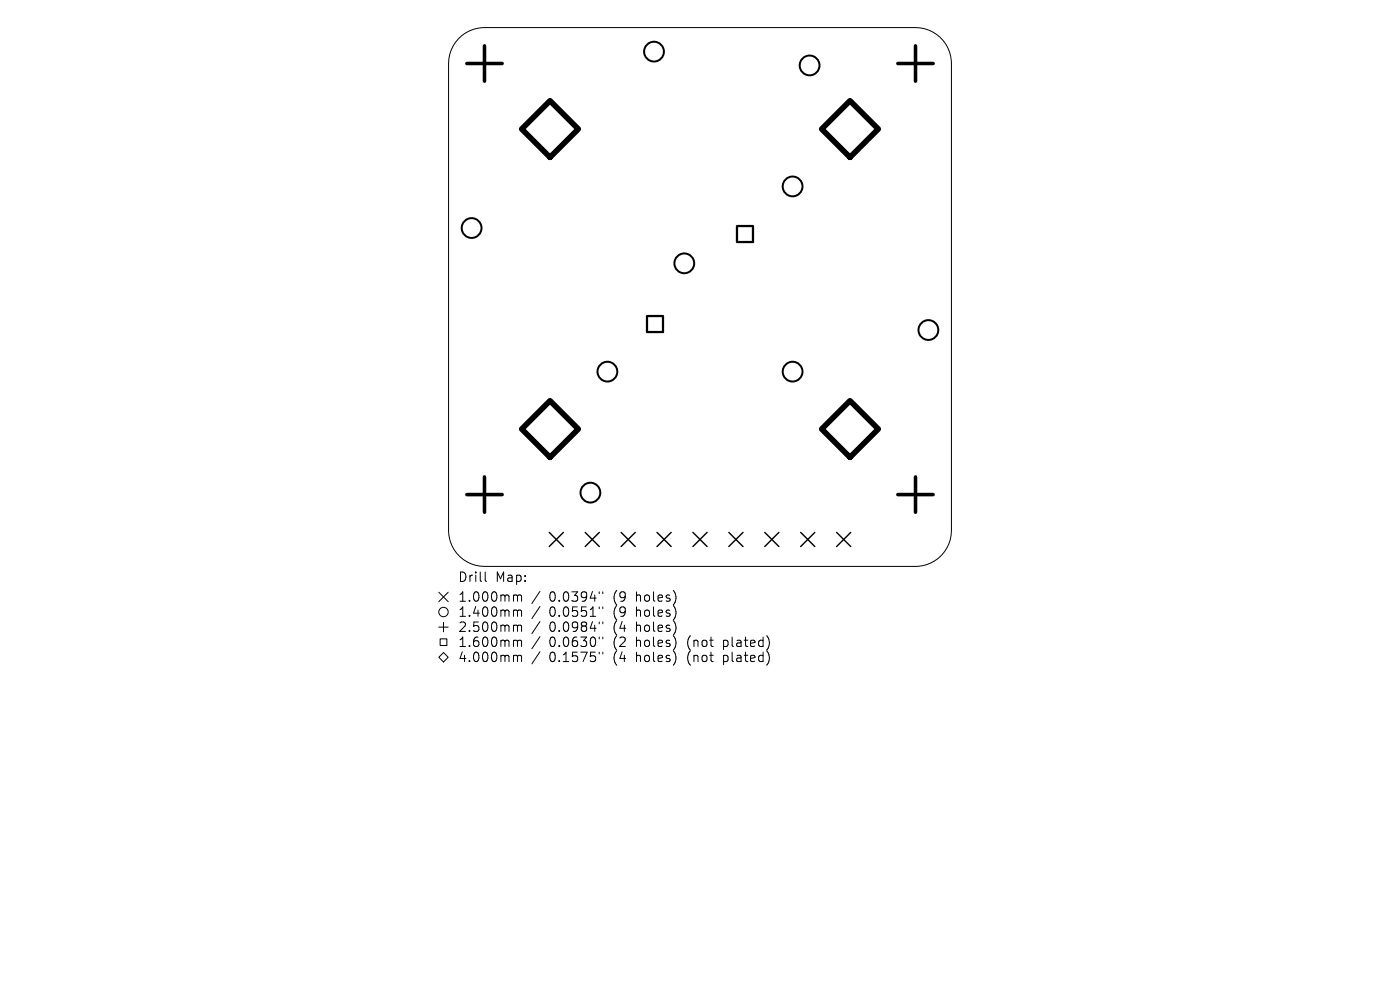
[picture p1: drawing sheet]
<svg xmlns="http://www.w3.org/2000/svg" width="297mm" height="210mm" viewBox="0 0 297 210" stroke-linecap="round" stroke-linejoin="round" font-family="sans-serif">
<defs><g id="words">
<g font-size="2.8">
<text x="97.1" y="123.7">Drill</text>
<text x="105.1" y="123.7">Map:</text>
<text x="97.1" y="127.9">1.000mm</text>
<text x="97.1" y="131.1">1.400mm</text>
<text x="116.5" y="127.9">0.0394&quot;</text>
<text x="116.5" y="131.1">0.0551&quot;</text>
<text x="130.3" y="127.9">(9</text>
<text x="130.3" y="131.1">(9</text>
<text x="135.2" y="127.9">holes)</text>
<text x="135.2" y="131.1">holes)</text>
<text x="97.1" y="134.3">2.500mm</text>
<text x="97.1" y="137.5">1.600mm</text>
<text x="116.5" y="134.3">0.0984&quot;</text>
<text x="116.5" y="137.5">0.0630&quot;</text>
<text x="130.3" y="134.3">(4</text>
<text x="130.3" y="137.5">(2</text>
<text x="135.2" y="134.3">holes)</text>
<text x="135.2" y="137.5">holes)</text>
<text x="146.3" y="137.5">(not</text>
<text x="154.1" y="137.5">plated)</text>
<text x="97.1" y="140.7">4.000mm</text>
<text x="116.5" y="140.7">0.1575&quot;</text>
<text x="130.3" y="140.7">(4</text>
<text x="135.2" y="140.7">holes)</text>
<text x="146.3" y="140.7">(not</text>
<text x="154.1" y="140.7">plated)</text>
</g>
</g></defs>
<g fill="none" stroke="#000" stroke-width=".21">
<path d="M97.2 8.3a7.6 7.6 0 0 1 5.6-2.4h91.4a7.6 7.6 0 0 1 7.6 7.6v99a7.6 7.6 0 0 1-7.6 7.7h-91.4a7.6 7.6 0 0 1-7.6-7.7v-99a7.6 7.6 0 0 1 2-5.2zM93.1 139.4l1-1 1 1-1 1zM93.1 125.6l2 2M93.1 133h2M93.4 135.5h1.4v1.4h-1.4zM94.1 132v2M95.1 125.6l-2 2M102.9 121.3v1.8l.3 .2M109.2 126.2l.5 .1 .1 .2M109.2 129.4l.5 .1 .1 .2M109.2 132.6h.3l.3 .3M109.2 135.8l.5 .1 .1 .2"/>
<path d="M109.2 139h.3l.3 .3M109.8 126.5l.3-.3 .5 .1v1.2M109.8 126.5v1M109.8 129.7v1M109.8 132.9v1M109.8 136.1v1M109.8 139.3v1M109.8 129.7l.3-.3 .5 .1v1.2M109.8 132.9l.3-.3 .5 .1v1.2M109.8 136.1l.3-.3 .5 .1v1.2M109.8 139.3l.3-.3 .5 .1v1.2M114.6 125.4l-1.8 2.6"/>
<path d="M114.6 128.6l-1.8 2.6M114.6 131.8l-1.8 2.6M114.6 135l-1.8 2.6M114.6 138.2l-1.8 2.6M127.1 125.5v.4M127.1 128.7v.4M127.1 131.9v.4M127.1 135.1v.4M127.1 138.3v.4M127.9 125.5v.4M127.9 128.7v.4M127.9 131.9v.4"/>
<path d="M127.9 135.1v.4M127.9 138.3v.4"/>
<circle cx="94.1" cy="129.8" r="1"/>
</g>
<g fill="none" stroke="#000" stroke-width=".3">
<path d="M116.5 112.9l3 3M119.5 112.9l-3 3M124.1 112.9l3 3M127.1 112.9l-3 3M131.8 112.9l3 3M134.8 112.9l-3 3M139.4 112.9l3 3M142.4 112.9l-3 3M147 112.9l3 3M150 112.9l-3 3M154.6 112.9l3 3M157.6 112.9l-3 3"/>
<path d="M162.2 112.9l3 3M165.2 112.9l-3 3M169.9 112.9l3 3M172.9 112.9l-3 3M177.5 112.9l3 3M180.5 112.9l-3 3"/>
</g>
<g fill="none" stroke="#000" stroke-width=".42">
<circle cx="138.7" cy="11" r="2.1"/>
<circle cx="171.8" cy="13.9" r="2.1"/>
<circle cx="168.1" cy="39.5" r="2.1"/>
<circle cx="100" cy="48.4" r="2.1"/>
<circle cx="145.2" cy="55.9" r="2.1"/>
<circle cx="128.9" cy="78.8" r="2.1"/>
<circle cx="168.1" cy="78.8" r="2.1"/>
<circle cx="197" cy="70" r="2.1"/>
<circle cx="125.3" cy="104.5" r="2.1"/>
</g>
<path d="M99 13.5h7.5M102.8 9.7v7.5M190.5 13.5h7.5M194.2 9.7v7.5M99 104.9h7.5M102.8 101.2v7.5M190.5 104.9h7.5M194.2 101.2v7.5" fill="none" stroke="#000" stroke-width=".75"/>
<path d="M156.3 47.9h3.4v3.4h-3.4zM137.3 67h3.4v3.4h-3.4z" fill="none" stroke="#000" stroke-width=".48"/>
<path d="M116.7 21.4l6 6-6 6-6-6zM174.3 27.4l6-6 6 6-6 6zM110.7 91l6-6 6 6-6 6zM174.3 91l6-6 6 6-6 6z" fill="none" stroke="#000" stroke-width="1.2"/>
<use href="#words"/>
</svg>
